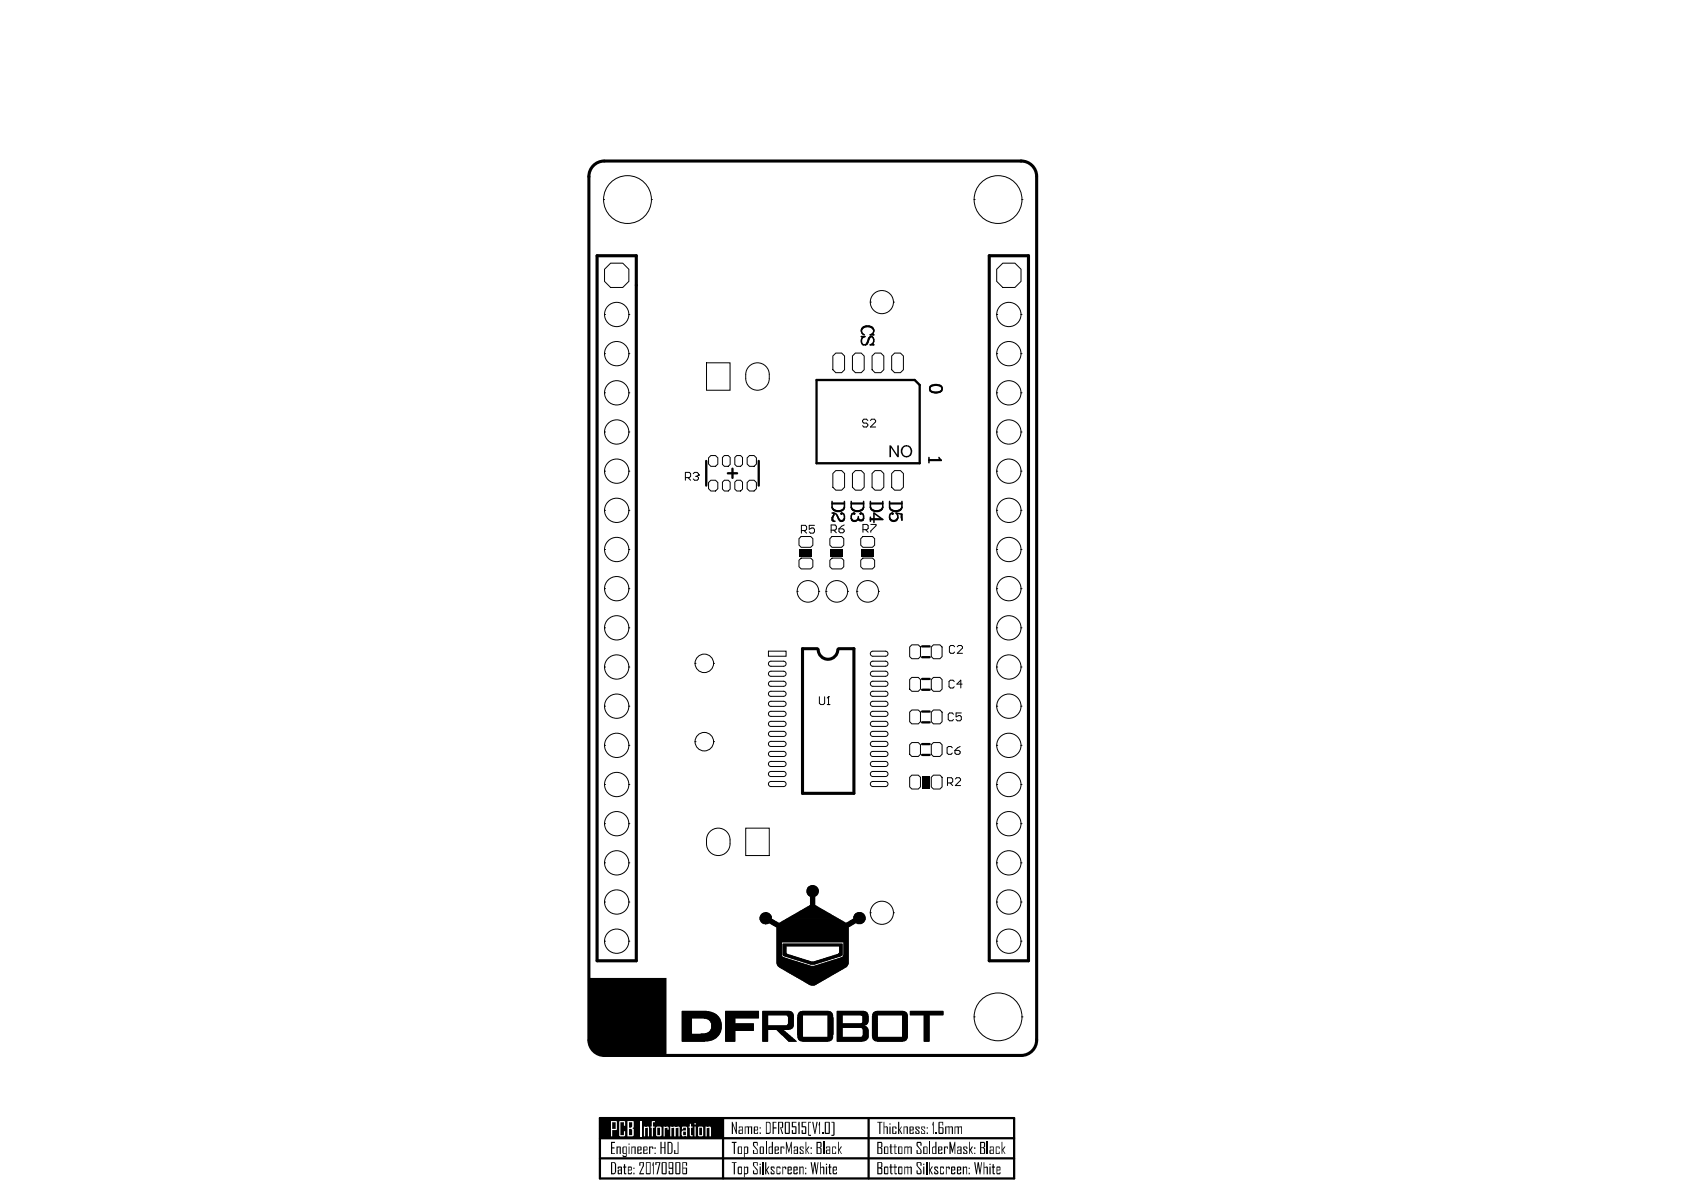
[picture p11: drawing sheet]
<svg xmlns="http://www.w3.org/2000/svg" width="297mm" height="210mm" viewBox="0 0 297 210" stroke-linecap="round" stroke-linejoin="round" font-family="sans-serif">
<path d="M105.8 197.2h73.1v10.7h-73.1zM127.5 197.2v10.7M153.2 197.2v10.7M105.8 204.3h73.1M105.8 200.8h73.1" fill="none" stroke="#000" stroke-width=".39"/>
<g fill="#000">
<path d="M136.3 197.9h.7v.1h-.5v.8h.5v.3h-.5v.9h-.2zM139.7 197.9h.8v.1h-.6v.6l.6 .1-.1 1.3h-.7v-.7h.2v.5h.4v-1h-.6zM141.4 197.9h.8v.1h-.6v.6h.5l.1 .2v1.2h-.8v-.7h.2v.5h.4v-1h-.6zM143.3 197.9h.2l.2 1.8 .3-1.8h.2l-.4 2.1h-.1zM154.7 197.9h.9v.1h-.3v2h-.2v-2h-.4zM157.4 198.8h.7v.3h-.2v-.3h-.3v1.1h.3v-.4h.2v.5h-.7zM161.5 198.8h.7v.3h-.2v-.3h-.3v.3l.5 .5-.1 .4h-.6v-.5h.2v.4h.3v-.3l-.5-.5zM162.5 198.7l.7 .1v.3h-.2v-.3h-.4v.3l.6 .4-.1 .5h-.6v-.5h.1v.4h.4v-.3l-.5-.4zM107.8 201.4h.7v.2h-.5v.8h.4v.2h-.4v.8h.5v.1h-.7zM108.7 202.2l.8 .1v1.2h-.2v-1.1h-.4v1.1h-.2zM110.1 205.3h.2v.5h.2v.2h-.2v.9h.2v.2l-.4-.1v-1h-.2v-.2h.2zM111.4 202.2l.7 .1v1.2h-.2v-1.1h-.4v1.1h-.1z"/>
<path d="M112.8 205.1l.8-.1v.8l-.6 1.1h.6v.2h-.8l.6-1.5v-.5h-.4v.5h-.2zM114.5 202.2h.7v.2v.2h-.2v-.2h-.3v1.1h-.2zM115.2 205h.1v2.1h-.1v-1.5h-.2zM115.6 205h.9l-.5 2.1h-.2l.5-2h-.5v.4h-.2zM116.5 201.4h.2v1h.5v-1h.2v2.1h-.2v-1h-.5v1h-.2zM119.5 201.4h.2v2.1h-.8v-.6h.2v.5h.4zM129.1 201.4h.8v.2h-.3v1.9h-.2v-1.9h-.3zM129.1 205h.8v.1h-.3v2h-.2v-2h-.3zM129.1 197.9h.1l.6 1.5v-1.5h.2v2.1h-.2l-.5-1.6v1.6h-.2zM131.4 198.7h1.3v1.3h-.2v-1.2h-.4v1.2h-.2v-1.2h-.4v1.2h-.1zM132.8 201.5l.2-.1 .6 .1v.6h-.1v-.5h-.5v.4l.6 .8v.7h-.8v-.6h.2v.5h.5v-.5l-.7-.8zM132.8 205.1l.8-.1v.6h-.1v-.5h-.5v.5l.6 .7v.8h-.6l-.2-.1v-.6h.2v.5h.5v-.5l-.7-.8z"/>
<path d="M135 205h.2v1.3l.3-.5h.2l-.4 .6 .4 .7h-.2l-.3-.7v.7h-.2zM136 205.8h.6v.4h-.1v-.2h-.4v.2l.5 .4v.5h-.7v-.4h.2v.2h.4v-.2l-.6-.5zM137 205.8h.7v.4h-.2v-.2h-.4v.9h.4v-.2h.2l-.1 .4h-.6zM137.2 197.9h.9v.1v.8l-.3 .2 .3 1h-.2l-.3-1.2h.3v-.8h-.5v2h-.2zM137.7 202.2l.6 .1v.3h-.1v-.2h-.3v1.1h-.2zM138 205.8h.2a.29 .29 0 0 1 .5 .2v.2h-.2v-.2h-.4v1.1h-.1zM138.6 201.4h.2l.4 1.5 .3-1.5h.2v2.1h-.2v-1.5l-.3 1.3-.4-1.3v1.5h-.2zM140.8 197.9h.2v2.1h-.2zM141 202.3h.7v.3h-.1v-.2h-.3v.2l.4 .4v.5h-.7v-.4h.3v.3h.3v-.3l-.6-.4zM141 205.8h.4a.21 .21 0 0 1 .2-.1 .21 .21 0 0 1 .1 .3v1.1h-.1v-1.1h-.4v1.1h-.2zM142.1 201.4h.1v1.4l.4-.6h.2l-.4 .7 .4 .6h-.2l-.4-.6v.6h-.1zM142.6 197.9h.5v.1h-.4v2.2h.4v.2l-.5-.1z"/>
<path d="M143 205h.2l.2 1.7 .2-1.7h.2l.2 1.7 .2-1.7h.2l-.3 2.1h-.1l-.3-1.7-.2 1.7h-.2zM144.5 197.9h.1v2.1h-.1v-1.5h-.1zM145 199.7h.2v.3h-.2zM144.6 205h.2v.8h.1a.29 .29 0 0 1 .5 .2v1.1h-.2v-1.1h-.4v1.1h-.2zM146.2 205.3h.2v.5h.3v.2h-.3v.9h.3v.2h-.5v-1.1h-.1v-.2h.1zM146.7 197.9l.5 .1v2.2l-.1 .2h-.4v-.2h.3v-2.2h-.3zM146.8 202.3h.7v.3h-.2v-.2h-.4v1h.4v-.3h.2v.4h-.7zM147.8 201.4h.2v1.4l.3-.6h.2l-.4 .7 .4 .6h-.1l-.4-.6v.6h-.2zM155.9 197.9h.1v.8l.5-.1 .1 .2v1.2h-.2v-1.2h-.4v1.2h-.1zM157 201.8h.2v.4h.2v.2h-.2v1h.2v.1h-.3l-.1-.1v-1h-.1v-.2h.1zM157 205.3h.2v.5h.2v.2h-.2v.9h.2v.2h-.2l-.2-.2v-.9h-.1v-.2h.1zM157.8 201.8h.1v.4h.3v.2h-.3v1h.3v.1h-.4v-1.1h-.2v-.2h.2z"/>
<path d="M157.8 205.3h.1v.5h.3v.2h-.3v.9h.3v.2h-.4v-1.1h-.2v-.2h.2zM158.4 197.9h.2v1.4l.4-.6h.1l-.3 .6 .4 .7h-.2l-.4-.7v.7h-.2zM159.4 198.7h.3a.23 .23 0 0 1 .3-.1 .23 .23 0 0 1 .1 .2v1.2h-.2v-1.2h-.4v1.2h-.1zM159.5 202.2l1.3 .1v1.2h-.2v-1.1h-.4v1.1h-.1v-1.1h-.4v1.1h-.2zM159.5 205.8h1a.19 .19 0 0 1 .2 0 .19 .19 0 0 1 .1 .2v1.1h-.2v-1.1h-.4v1.1h-.1v-1.1h-.4v1.1h-.2zM161.7 201.5l.1-.1h.6l.2 .2v.5h-.2v-.5h-.5v.4l.7 .9-.1 .6h-.8v-.6h.2v.5h.5v-.5l-.7-.8zM161.7 205.1l.8-.1 .1 .1v.5h-.2v-.5h-.5v.5l.7 .8v.6l-.2 .1h-.6l-.1-.1v-.6h.2v.5h.5v-.5l-.7-.8zM163.9 205h.1v1.3l.4-.5h.2l-.4 .6 .4 .7h-.2l-.4-.7v.7h-.1zM164.6 197.9h.1v2.1h-.1v-1.5h-.2zM165.1 199.7h.2v.3h-.2zM164.8 205.9l.1-.1h.6v.4h-.2v-.2h-.3v.2l.5 .5-.1 .4h-.6v-.4h.2v.2h.3v-.2l-.5-.5zM165.8 205.8h.7v.4h-.1v-.2h-.5v.9h.5v-.2h.1l-.1 .4h-.6z"/>
<path d="M166.5 202.2h.7v.4h-.1v-.2h-.4v1.1h-.2zM166.8 205.8h.3a.23 .23 0 0 1 .3-.1 .23 .23 0 0 1 .1 .3v.2h-.2v-.2h-.3v1.1h-.2zM166.7 198.7h1a.19 .19 0 0 1 .3-.1 .19 .19 0 0 1 .1 .2v1.2h-.2v-1.2h-.4v1.2h-.2v-1.2h-.4v1.2h-.2zM167.5 201.4h.2l.3 1.5 .4-1.5h.1v2.1h-.1v-1.5l-.4 1.3-.4-1.3 .1 1.5h-.2zM168.4 198.7h1.3v1.3h-.2v-1.2h-.4v1.2h-.2v-1.2h-.4v1.2h-.1zM169.8 205.8h.4a.21 .21 0 0 1 .3-.1 .21 .21 0 0 1 .1 .3v1.1h-.2v-1.1h-.4v1.1h-.2zM169.9 202.3l.6-.1 .2 .2v.2h-.3v-.2h-.3v.2l.6 .5-.1 .4h-.7v-.4h.2v.3h.3v-.3l-.5-.4zM170.9 201.4h.2v1.4l.3-.6h.2l-.3 .7 .3 .6h-.1l-.4-.6v.6h-.2zM171.8 205h.2l.2 1.7 .3-1.7h.2l.2 1.7 .2-1.7h.1l-.3 2.1h-.1l-.3-1.7-.2 1.7h-.1zM173.5 205h.1v.8h.2a.23 .23 0 0 1 .3-.1 .23 .23 0 0 1 .2 .3v1.1h-.3v-1.1h-.4v1.1h-.1zM175.1 205.3h.2v.5h.2v.2h-.2v.9h.2v.2l-.4-.1v-1h-.2v-.2h.2zM175.6 202.3h.7v.3h-.1v-.2h-.4v1h.4v-.3h.1v.4h-.7z"/>
<path d="M176.7 201.4h.1v1.4l.4-.6h.2l-.5 .7 .5 .6h-.2l-.4-.6v.6h-.1z"/>
<path d="M133 198.7l.7 .1v.5l-.5 .1v.5h.4v-.3h.1l-.1 .4h-.5l-.1-.1zM133.2 198.8v.5h.4v-.5z"/>
<path d="M134 198.8h.2v.3h-.2zM134 199.7h.2v.3h-.2z"/>
<path d="M135.1 197.9h.6l.2 .2v1.7l-.2 .2h-.6zM135.2 198v1.8h.5l.1-1.6-.2-.2z"/>
<path d="M138.5 197.9l.8 .1-.1 2h-.7l-.1-.1zM138.6 198v1.8h.5v-1.8z"/>
<path d="M145.5 198h.9l-.1 2h-.8zM145.7 198v1.8h.5v-1.8z"/>
<path d="M156.9 198.2h.2v.2h-.2zM156.9 198.7h.2v1.3h-.2z"/>
<path d="M160.4 198.8h.8v.5l-.6 .1v.5h.4v-.3h.2l-.1 .4h-.7zM160.6 198.8v.5h.4v-.5z"/>
<path d="M163.5 198.8h.2v.3h-.2zM163.5 199.7h.2v.3h-.2z"/>
<path d="M165.5 198l.9-.1v.6h-.2v-.5h-.5v.8h.7v.2v.9l-.1 .1h-.7l-.1-.1zM165.7 199v.8h.5v-.8z"/>
<path d="M107.8 205h.7l.2 .3v1.4l-.4 .4h-.5zM108 205.1v1.8h.3l.2-.1v-1.5l-.2-.2z"/>
<path d="M108.9 205.8h.8v1.3h-.4a.21 .21 0 0 1-.3 .1 .21 .21 0 0 1-.1-.3v-.5l.6-.1v-.3h-.3v.2h-.3zM109.2 206.4v.5h.3v-.5z"/>
<path d="M109.8 202.4l.1-.2h.6v1.8l-.5 .1a.18 .18 0 0 1-.2-.2 .18 .18 0 0 1 .2-.1v.1h.4v-.4h-.6zM110 202.4v.9l.4 .1v-1z"/>
<path d="M110.9 201.7h.1v.3h-.1zM110.9 202.2h.1v1.3h-.1z"/>
<path d="M110.7 205.8h.7v.6h-.5v.5h.4v-.2h.1v.4h-.7zM110.9 206v.3h.4v-.3z"/>
<path d="M111.7 206h.2v.2h-.2zM111.7 206.9h.2v.2h-.2z"/>
<path d="M112.4 202.3h.8v.6h-.6v.5h.4v-.2h.2l-.1 .3h-.7zM112.6 202.4v.4h.4v-.4z"/>
<path d="M113.5 202.2l.7 .1v.6h-.5v.5h.4v-.2h.1v.3h-.8zM113.7 202.4v.4h.4v-.4z"/>
<path d="M113.9 205h.9l-.1 2.1h-.8zM114.1 205.1v1.8h.5v-1.8z"/>
<path d="M115.5 202.4h.2v.2h-.2zM115.5 203.3h.2v.2h-.2z"/>
<path d="M116.7 205.1h.9v1.9l-.1 .1h-.7l-.1-.1zM116.9 205.1v1.8h.5v-1.8z"/>
<path d="M117.7 201.4h.6l.3 .4v1.5l-.2 .2h-.7zM117.9 201.6v1.8h.4l.1-.1v-1.5v-.2z"/>
<path d="M117.9 205l.9 .1v2h-.2h-.7v-.6h.3v.4h.4v-.7l-.7-.1zM118.1 205.1v.9h.5v-.9z"/>
<path d="M119.1 205.1h.9v1.9l-.1 .1h-.8zM119.3 205.1v1.8h.5v-1.8z"/>
<path d="M120.4 205l.8 .1v.5h-.2v-.5h-.5v.9h.7v1.1h-.1h-.7zM120.5 206.1v.8h.5v-.8z"/>
<path d="M130.2 202.2l.7 .1v1.2h-.8zM130.3 202.4v1h.4v-1z"/>
<path d="M130.1 205.9l.2-.1h.6l-.1 1.3h-.5l-.2-.1zM130.3 206v.9h.4v-.9z"/>
<path d="M130.3 198.7h.7v1.3h-.7v-.7h.6v-.5h-.4v.3h-.2zM130.5 199.4v.5l.4-.1v-.4z"/>
<path d="M131.2 202.2l.8 .1v1.1l-.2 .1h-.4v.6h-.2zM131.4 202.4v1h.3l.1-1z"/>
<path d="M131.2 205.8h.4a.19 .19 0 0 1 .3 0 .19 .19 0 0 1 .1 .2v.9l-.3 .2h-.3v.5h-.2zM131.4 206v.9h.4v-.9z"/>
<path d="M134 205.3h.2v.2h-.2zM134 205.8h.2v1.3h-.2z"/>
<path d="M134 202.3h.8l-.1 1.2h-.7zM134.2 202.4v1h.3v-1z"/>
<path d="M136.1 201.4h.2v2.1h-.4a.23 .23 0 0 1-.3 0 .23 .23 0 0 1 0-.2v-.9l.1-.2h.4zM135.7 202.5v.8l.4 .1v-1z"/>
<path d="M136.6 202.3h.8v.6h-.6v.5h.4v-.2h.2l-.1 .3h-.7zM136.8 202.4v.4h.4v-.4z"/>
<path d="M138.9 205.8h.6l.2 .1v.5h-.6v.5h.4v-.2h.2l-.2 .4h-.6zM139.1 206v.3h.4v-.3z"/>
<path d="M139.9 205.8h.8v.6h-.6v.5h.4v-.2h.2l-.1 .4h-.7zM140.1 206v.3h.4v-.3z"/>
<path d="M140 202.3h.8v1.2h-.8v-.6l.6-.1v-.4h-.4v.2h-.2zM140.1 202.9v.5h.5v-.5z"/>
<path d="M142 206h.2v.2h-.2zM142 206.9h.2v.2h-.2z"/>
<path d="M143 202.4h.2v.2h-.2zM143 203.3h.2v.2h-.2z"/>
<path d="M144 201.4h.8l.1 .1v.8l-.3 .1 .3 .2v.9h-.9zM144.2 201.6v.8h.3l.2-.2v-.6zM144.2 202.5v.9h.5v-.8z"/>
<path d="M145.7 205.3h.2v.2h-.2zM145.7 205.8h.2v1.3h-.2z"/>
<path d="M145.8 202.2l.6 .1v1.2h-.7l.1-.7h.5v-.4h-.4v.2h-.2zM145.9 202.9v.5h.4v-.5z"/>
<path d="M146.9 205.8h.7v.6h-.5v.5h.4v-.2h.1l-.1 .4h-.5l-.1-.2zM147.1 206v.3h.4v-.3z"/>
<path d="M154.7 201.4h.8l.1 .2v.7l-.2 .1 .2 .2v.9h-.9zM155 201.6v.8h.2l.2-.2v-.6zM155 202.5v.9h.4v-.8z"/>
<path d="M154.7 205h.9v.1v.7l-.2 .2 .2 .1v.9l-.1 .1h-.8zM155 205.1v.8h.2l.2-.1v-.7zM155 206.1v.8h.4v-.7z"/>
<path d="M155.9 202.3h.8v1.2h-.8zM156.1 202.4v1h.4v-1z"/>
<path d="M155.9 205.8h.8l-.1 1.3h-.7zM156.1 206v.9h.4v-.9z"/>
<path d="M158.4 202.3h.8v1.2h-.8zM158.6 202.4v1h.4v-1z"/>
<path d="M158.4 205.8h.8l-.1 1.3h-.7zM158.6 206v.9h.4v-.9z"/>
<path d="M162.8 205.3h.2v.2h-.2zM162.8 205.8h.2v1.3h-.2z"/>
<path d="M162.8 202.3h.8v1.2h-.8zM163 202.4v1h.5v-1z"/>
<path d="M165 201.4h.2v2.1h-.4a.23 .23 0 0 1-.3 0 .23 .23 0 0 1-.1-.2v-.9l.2-.2h.4zM164.6 202.5v.8l.4 .1v-1z"/>
<path d="M165.5 202.3h.7v.6h-.5v.5h.3v-.2h.2v.3h-.7zM165.7 202.4v.4h.3v-.4z"/>
<path d="M167.7 205.8h.7l.1 .1v.5h-.5v.5h.3v-.2h.2l-.1 .4h-.7zM168 206v.3h.3v-.3z"/>
<path d="M168.8 205.9l.1-.1h.6v.6h-.5v.5h.3v-.2h.2l-.1 .4h-.5l-.1-.1zM169 206v.3h.3v-.3z"/>
<path d="M168.9 202.3h.7v1.2h-.7v-.6l.5-.1v-.4h-.3v.2h-.2zM169 202.9v.5h.4v-.5z"/>
<path d="M170.9 206h.2v.2h-.2zM170.9 206.9h.2v.2h-.2z"/>
<path d="M171.8 202.4h.2v.2h-.2zM171.8 203.3h.2v.2h-.2z"/>
<path d="M172.9 201.4h.7l.2 .1v.8l-.3 .1 .3 .2-.1 .9h-.8zM173.1 201.6v.8h.3l.2-.2v-.6zM173.1 202.5v.9h.5v-.8z"/>
<path d="M174.5 205.3h.2v.2h-.2zM174.5 205.8h.2v1.3h-.2z"/>
<path d="M174.6 202.2l.7 .1v1.2h-.8l.1-.7h.5v-.4h-.4v.2h-.1zM174.7 202.9v.5h.4v-.5z"/>
<path d="M175.8 205.8h.7v.6h-.6v.5h.4v-.2h.2l-.1 .4h-.6zM175.9 206v.3h.4v-.3z"/>
</g>
<path d="M135.2 201.4v2.1M164 201.4v2.1" fill="none" stroke="#000" stroke-width=".18"/>
<path d="M134.6 205v2.1M145.3 201.4v2.1M163.4 205v2.1M174.1 201.4v2.1" fill="none" stroke="#000" stroke-width=".21"/>
<path d="M105.8 197.3h21.6v3.5h-21.6z" fill-rule="evenodd" fill="#000"/>
<g fill="#fff">
<path d="M109.2 197.8h1.1v.8h-.2v-.6h-.7v2.2h.7v-.7h.2v.8l-.2 .1h-.9z"/>
<path d="M112.9 197.7h.2v2.7h-.2z"/>
<path d="M113.6 198.7h.5a.21 .21 0 0 1 .3 0 .21 .21 0 0 1 .1 .2v1.5h-.2v-1.5l-.5 .1v1.4h-.2z"/>
<path d="M115 197.8l.5-.1v.3h-.3v.7h.3v.2h-.3v1.5h-.2v-1.5h-.2v-.2h.2z"/>
<path d="M117 198.7h.8l.1 .1v.5h-.2v-.4l-.4 .1v1.4h-.3z"/>
<path d="M118.2 198.7l1.3 .1a.23 .23 0 0 1 .2-.1 .23 .23 0 0 1 .2 .2v1.5h-.2v-1.5l-.5 .1v1.4h-.3v-1.5l-.5 .1v1.4h-.2z"/>
<path d="M121.7 198.2h.2v.5h.3v.2h-.3v1.3h.3v.2h-.4l-.1-.1v-1.4h-.2v-.2h.2z"/>
<path d="M124.4 198.7h.9l.1 .1v1.6h-.3v-1.5l-.4 .1v1.4h-.3z"/>
<path d="M107.8 197.7l1 .1v1.5h-.8v1.1h-.2zM108 198v1.1h.6v-1.1z"/>
<path d="M110.7 197.7l1.1 .1v1l-.3 .2 .3 .1v1.2l-.2 .1h-.9zM111 198v.9h.3l.2-.2v-.7zM111 199.1v1.1h.5v-.9z"/>
<path d="M115.7 198.8l.2-.1h.6l.2 .1-.1 1.6h-.7l-.2-.1zM115.9 198.9v1.3h.5v-1.3z"/>
<path d="M120.3 198.8l.8-.1 .1 .1v1.6h-.6a.21 .21 0 0 1-.2 .1 .21 .21 0 0 1-.1-.3v-.7l.7-.1v-.5h-.5v.3h-.2zM120.5 199.6v.6h.5v-.6z"/>
<path d="M122.5 198.1h.2v.3h-.2zM122.5 198.7h.2v1.7h-.2z"/>
<path d="M123.1 198.8l.8-.1 .1 .1v1.6h-.9zM123.3 198.9v1.3h.5v-1.3z"/>
</g>
<g fill="none" stroke="#000" stroke-width=".18">
<path d="M106.5 35.2h.1M106.5 35.2a4.2 4.2 0 0 0 4.2 4.2 4.2 4.2 0 0 0 4.2-4.2M106.5 35.2a4.2 4.2 0 0 1 4.2-4.2 4.2 4.2 0 0 1 4.2 4.2M114.9 35.2h.1M171.8 35.2h.1M171.8 35.2a4.2 4.2 0 0 0 4.2 4.2 4.2 4.2 0 0 0 4.3-4.2M171.8 35.2a4.2 4.2 0 0 1 4.2-4.2 4.2 4.2 0 0 1 4.3 4.2M180.3 35.2h.1M106.6 47.5l1.1-1.1h2.1l1.1 1.1v2.1l-1.1 1.1h-2.1l-1.1-1.1zM106.6 55.5h.1M106.6 55.5a2.14 2.14 0 0 0 2.2 2.1 2.14 2.14 0 0 0 2.1-2.1M106.6 55.5a2.14 2.14 0 0 1 2.2-2.2 2.14 2.14 0 0 1 2.1 2.2"/>
<path d="M110.9 55.5h.1M153.5 53.3h.1M153.5 53.3a2.04 2.04 0 0 0 2.1 2 2.04 2.04 0 0 0 2-2M153.5 53.3a2.04 2.04 0 0 1 2.1-2.1 2.04 2.04 0 0 1 2 2.1M157.6 53.3h.1M175.8 47.5l1.1-1.1h2.1l1.1 1.1v2.1l-1.1 1.1h-2.1l-1.1-1.1zM175.8 55.5h.1M175.8 55.5a2.14 2.14 0 0 0 2.2 2.1 2.14 2.14 0 0 0 2.1-2.1M175.8 55.5a2.14 2.14 0 0 1 2.2-2.2 2.14 2.14 0 0 1 2.1 2.2M180.1 55.5h.1M106.6 76.2h.1M106.6 76.2a2.14 2.14 0 0 0 2.2 2.1 2.14 2.14 0 0 0 2.1-2.1"/>
<path d="M106.6 76.2a2.14 2.14 0 0 1 2.2-2.1 2.14 2.14 0 0 1 2.1 2.1M106.6 62.4h.1M106.6 62.4a2.14 2.14 0 0 0 2.2 2.1 2.14 2.14 0 0 0 2.1-2.1M106.6 62.4a2.14 2.14 0 0 1 2.2-2.2 2.14 2.14 0 0 1 2.1 2.2M106.6 69.3h.1M106.6 69.3a2.14 2.14 0 0 0 2.2 2.1 2.14 2.14 0 0 0 2.1-2.1M106.6 69.3a2.14 2.14 0 0 1 2.2-2.2 2.14 2.14 0 0 1 2.1 2.2M110.9 76.2h.1M110.9 62.4h.1M110.9 69.3h.1M124.6 64h4.2v4.8h-4.2zM132.1 64.6a2.15 2.15 0 0 1 2.6-.3 2.15 2.15 0 0 1 1 2.5 2.08 2.08 0 0 1-2.1 2 2.08 2.08 0 0 1-2.1-2 2.48 2.48 0 0 1 .6-2.2z"/>
<path d="M146.9 62.8l.5-.5h1.1l.5 .5v2.4l-.5 .5h-1.1l-.5-.5zM150.4 62.8l.5-.5h1l.5 .5v2.4l-.5 .5h-1l-.5-.5zM153.1 74.2l-.3-.3h-.4l-.3 .3v.2l.3 .2h.4l.3 .3v.2l-.3 .2h-.4l-.3-.2M153.5 74.2l.3-.3h.4l.3 .3v.2l-1 .9h1M153.8 62.8l.5-.5h1.1l.5 .5v2.4l-.5 .5h-1.1l-.5-.5zM157.3 62.8l.5-.5h1l.6 .5v2.4l-.6 .5h-1l-.5-.5zM175.8 76.2h.1M175.8 76.2a2.14 2.14 0 0 0 2.2 2.1 2.14 2.14 0 0 0 2.1-2.1M175.8 76.2a2.14 2.14 0 0 1 2.2-2.1 2.14 2.14 0 0 1 2.1 2.1M175.8 62.4h.1M175.8 62.4a2.14 2.14 0 0 0 2.2 2.1 2.14 2.14 0 0 0 2.1-2.1M175.8 62.4a2.14 2.14 0 0 1 2.2-2.2 2.14 2.14 0 0 1 2.1 2.2"/>
<path d="M175.8 69.3h.1M175.8 69.3a2.14 2.14 0 0 0 2.2 2.1 2.14 2.14 0 0 0 2.1-2.1M175.8 69.3a2.14 2.14 0 0 1 2.2-2.2 2.14 2.14 0 0 1 2.1 2.2M180.1 76.2h.1M180.1 62.4h.1M180.1 69.3h.1M106.6 96.9h.1M106.6 96.9a2.14 2.14 0 0 0 2.2 2.2 2.14 2.14 0 0 0 2.1-2.2M106.6 96.9a2.14 2.14 0 0 1 2.2-2.1 2.14 2.14 0 0 1 2.1 2.1M106.6 90h.1M106.6 90a2.14 2.14 0 0 0 2.2 2.2 2.14 2.14 0 0 0 2.1-2.2M106.6 90a2.14 2.14 0 0 1 2.2-2.1 2.14 2.14 0 0 1 2.1 2.1"/>
<path d="M106.6 83.1h.1M106.6 83.1a2.14 2.14 0 0 0 2.2 2.1 2.14 2.14 0 0 0 2.1-2.1M106.6 83.1a2.14 2.14 0 0 1 2.2-2.1 2.14 2.14 0 0 1 2.1 2.1M110.9 96.9h.1M110.9 90h.1M110.9 83.1h.1M120.9 84.2h.7l.2-.2v-.4l-.2-.3h-.7v1.4M121.4 84.2l.4 .5M122.3 83.6l.2-.3h.5l.2 .3v.2M122.7 84h.3M123 84l.2 .2v.3l-.2 .2h-.5l-.2-.2M123.2 83.8h.1"/>
<path d="M123.2 83.8l-.2 .2M125.4 80.4h.8l.4 .4v1l-.4 .5h-.8l-.4-.5v-1zM125.4 84.7h.8l.4 .4v1.1l-.4 .4h-.8l-.4-.4v-1.1zM127.4 80.7l.4-.3h.7l.3 .3v1.2l-.3 .4h-.7l-.4-.4zM127.4 85l.4-.3h.7l.3 .3v1.3l-.3 .3h-.7l-.4-.3zM129.6 80.7l.4-.3h.6l.4 .3v1.2l-.4 .4h-.6l-.4-.4zM129.6 85l.4-.3h.6l.4 .3v1.3l-.4 .3h-.6l-.4-.3zM131.8 80.8l.4-.4h.8l.4 .4v1l-.4 .5h-.8l-.4-.5zM131.8 85.1l.4-.4h.8l.4 .4v1.1l-.4 .4h-.8l-.4-.4zM140.9 98.8l.4-.4h1.7l.4 .4v1.2l-.4 .3h-1.7l-.4-.3zM140.9 95l.4-.4h1.7l.4 .4v1.2l-.4 .3h-1.7l-.4-.3zM141.4 93.6h.6l.3-.2v-.5l-.3-.2h-.6v1.3"/>
<path d="M141.8 93.6l.5 .4M143.7 92.7h-1v.7l.5-.3h.2l.3 .3v.4l-.3 .2h-.4l-.3-.2M146.4 98.8l.4-.4h1.6l.4 .4v1.2l-.4 .3h-1.6l-.4-.3zM146.4 95l.4-.4h1.6l.4 .4v1.2l-.4 .3h-1.6l-.4-.3zM146.6 93.5h.7l.2-.2v-.5l-.2-.2h-.7v1.4M146.9 83.5l.5-.5h1.1l.5 .5v2.4l-.5 .6h-1.1l-.5-.6zM147.1 93.5l.4 .5M148 93.3h.7l.2 .2v.2l-.2 .3h-.5l-.2-.3zM148.9 92.6l-.5 .2-.4 .5M150.4 83.5l.5-.5h1l.5 .5v2.4l-.5 .6h-1l-.5-.6zM151.8 98.8l.4-.4h1.7l.4 .4v1.2l-.4 .3h-1.7l-.4-.3zM151.8 95l.4-.4h1.7l.4 .4v1.2l-.4 .3h-1.7l-.4-.3z"/>
<path d="M152.2 93.4h.7l.2-.2v-.5l-.2-.2h-.7v1.4M152.7 93.4l.4 .5M153.6 92.5h.9v.2l-.9 1v.2M153.8 83.5l.5-.5h1.1l.5 .5v2.4l-.5 .6h-1.1l-.5-.6zM157.3 83.5l.5-.5h1l.6 .5v2.4l-.6 .6h-1l-.5-.6zM175.8 96.9h.1M175.8 96.9a2.14 2.14 0 0 0 2.2 2.2 2.14 2.14 0 0 0 2.1-2.2M175.8 96.9a2.14 2.14 0 0 1 2.2-2.1 2.14 2.14 0 0 1 2.1 2.1M175.8 90h.1M175.8 90a2.14 2.14 0 0 0 2.2 2.2 2.14 2.14 0 0 0 2.1-2.2M175.8 90a2.14 2.14 0 0 1 2.2-2.1 2.14 2.14 0 0 1 2.1 2.1M175.8 83.1h.1"/>
<path d="M175.8 83.1a2.14 2.14 0 0 0 2.2 2.1 2.14 2.14 0 0 0 2.1-2.1M175.8 83.1a2.14 2.14 0 0 1 2.2-2.1 2.14 2.14 0 0 1 2.1 2.1M180.1 96.9h.1M180.1 90h.1M180.1 83.1h.1M106.6 103.8h.1M106.6 103.8a2.14 2.14 0 0 0 2.2 2.2 2.14 2.14 0 0 0 2.1-2.2M106.6 103.8a2.14 2.14 0 0 1 2.2-2.1 2.14 2.14 0 0 1 2.1 2.1M106.6 117.7h.1M106.6 117.7a2.14 2.14 0 0 0 2.2 2.1 2.14 2.14 0 0 0 2.1-2.1M106.6 117.7a2.14 2.14 0 0 1 2.2-2.2 2.14 2.14 0 0 1 2.1 2.2M106.6 110.7h.1"/>
<path d="M106.6 110.7a2.14 2.14 0 0 0 2.2 2.2 2.14 2.14 0 0 0 2.1-2.2M106.6 110.7a2.14 2.14 0 0 1 2.2-2.1 2.14 2.14 0 0 1 2.1 2.1M110.9 103.8h.1M110.9 117.7h.1M110.9 110.7h.1M122.6 117h.1M122.6 117a1.63 1.63 0 0 0 1.6 1.6 1.63 1.63 0 0 0 1.7-1.6M122.6 117a1.63 1.63 0 0 1 1.6-1.6 1.63 1.63 0 0 1 1.7 1.6M125.9 117h.1M135.5 114.9h3.2v.9h-3.2zM135.6 118.6l.4-.2h2.2a.45 .45 0 0 1 .5 .4 .45 .45 0 0 1-.5 .5h-2.2a.45 .45 0 0 1-.4-.7zM135.6 116.8l.4-.2h2.2a.45 .45 0 0 1 .5 .5 .45 .45 0 0 1-.5 .4h-2.2a.45 .45 0 0 1-.4-.7z"/>
<path d="M140.6 104.3h.1M140.6 104.3a1.91 1.91 0 0 0 1.9 1.9 1.91 1.91 0 0 0 1.9-1.9M140.6 104.3a1.91 1.91 0 0 1 1.9-1.9 1.91 1.91 0 0 1 1.9 1.9M144.4 104.3h.1M145.7 104.3h.1M145.7 104.3a1.91 1.91 0 0 0 1.9 1.9 1.91 1.91 0 0 0 1.9-1.9M145.7 104.3a1.91 1.91 0 0 1 1.9-1.9 1.91 1.91 0 0 1 1.9 1.9M149.5 104.3h.1M151.1 104.3h.1M151.1 104.3a1.91 1.91 0 0 0 2 1.9 1.91 1.91 0 0 0 1.9-1.9M151.1 104.3a1.91 1.91 0 0 1 2-1.9 1.91 1.91 0 0 1 1.9 1.9M153.6 118.6l.4-.2h2.2a.45 .45 0 0 1 .4 .4 .45 .45 0 0 1-.4 .5h-2.2a.45 .45 0 0 1-.4-.7z"/>
<path d="M153.6 115.1l.4-.2h2.2a.45 .45 0 0 1 .4 .4 .45 .45 0 0 1-.4 .5h-2.2a.45 .45 0 0 1-.4-.7zM153.6 116.8l.4-.2h2.2a.45 .45 0 0 1 .4 .5 .45 .45 0 0 1-.4 .4h-2.2a.45 .45 0 0 1-.4-.7zM155 104.3h.1M160.5 119.9l.3-.4h1.2l.4 .4v1.7l-.4 .3h-1.2l-.3-.3zM160.5 114.1l.3-.4h1.2l.4 .4v1.7l-.4 .4h-1.2l-.3-.4zM164.3 119.9l.3-.4h1.2l.4 .4v1.7l-.4 .3h-1.2l-.3-.3zM164.3 114.1l.3-.4h1.2l.4 .4v1.7l-.4 .4h-1.2l-.3-.4zM168.4 114.1l-.2-.2h-.5l-.2 .2v.9l.2 .2h.5l.2-.2M168.8 114.1l.3-.2h.4l.3 .2v.2l-1 .9h1M175.8 103.8h.1M175.8 103.8a2.14 2.14 0 0 0 2.2 2.2 2.14 2.14 0 0 0 2.1-2.2M175.8 103.8a2.14 2.14 0 0 1 2.2-2.1 2.14 2.14 0 0 1 2.1 2.1"/>
<path d="M175.8 117.7h.1M175.8 117.7a2.14 2.14 0 0 0 2.2 2.1 2.14 2.14 0 0 0 2.1-2.1M175.8 117.7a2.14 2.14 0 0 1 2.2-2.2 2.14 2.14 0 0 1 2.1 2.2M175.8 110.7h.1M175.8 110.7a2.14 2.14 0 0 0 2.2 2.2 2.14 2.14 0 0 0 2.1-2.2M175.8 110.7a2.14 2.14 0 0 1 2.2-2.1 2.14 2.14 0 0 1 2.1 2.1M180.1 103.8h.1M180.1 117.7h.1M180.1 110.7h.1M106.6 131.5h.1M106.6 131.5a2.14 2.14 0 0 0 2.2 2.1 2.14 2.14 0 0 0 2.1-2.1M106.6 131.5a2.14 2.14 0 0 1 2.2-2.2 2.14 2.14 0 0 1 2.1 2.2"/>
<path d="M106.6 124.6h.1M106.6 124.6a2.14 2.14 0 0 0 2.2 2.1 2.14 2.14 0 0 0 2.1-2.1M106.6 124.6a2.14 2.14 0 0 1 2.2-2.2 2.14 2.14 0 0 1 2.1 2.2M106.6 138.4h.1M106.6 138.4a2.14 2.14 0 0 0 2.2 2.1 2.14 2.14 0 0 0 2.1-2.1M106.6 138.4a2.14 2.14 0 0 1 2.2-2.2 2.14 2.14 0 0 1 2.1 2.2M110.9 131.5h.1M110.9 124.6h.1M110.9 138.4h.1M122.6 130.8h.1M122.6 130.8a1.63 1.63 0 0 0 1.6 1.7 1.63 1.63 0 0 0 1.7-1.7M122.6 130.8a1.63 1.63 0 0 1 1.6-1.6 1.63 1.63 0 0 1 1.7 1.6"/>
<path d="M125.9 130.8h.1M135.6 136.3l.4-.2h2.2a.45 .45 0 0 1 .5 .4 .45 .45 0 0 1-.5 .5h-2.2a.45 .45 0 0 1-.4-.7zM135.6 138.1l.4-.3h2.2a.45 .45 0 0 1 .5 .5 .45 .45 0 0 1-.5 .4h-2.2a.45 .45 0 0 1-.4-.6zM135.6 131l.4-.2h2.2a.45 .45 0 0 1 .5 .4 .45 .45 0 0 1-.5 .5h-2.2a.45 .45 0 0 1-.4-.7zM135.6 132.8l.4-.3h2.2a.45 .45 0 0 1 .5 .5 .45 .45 0 0 1-.5 .4h-2.2a.45 .45 0 0 1-.4-.6zM135.6 123.9l.4-.2h2.2a.45 .45 0 0 1 .5 .4 .45 .45 0 0 1-.5 .5h-2.2a.45 .45 0 0 1-.4-.7zM135.6 125.7l.4-.2h2.2a.45 .45 0 0 1 .5 .4 .45 .45 0 0 1-.5 .5h-2.2a.45 .45 0 0 1-.4-.7zM135.6 127.5l.4-.3h2.2a.45 .45 0 0 1 .5 .5 .45 .45 0 0 1-.5 .4h-2.2a.45 .45 0 0 1-.4-.6zM135.6 122.2l.4-.3h2.2a.45 .45 0 0 1 .5 .5 .45 .45 0 0 1-.5 .4h-2.2a.45 .45 0 0 1-.4-.6zM135.6 120.4l.4-.2h2.2a.45 .45 0 0 1 .5 .4 .45 .45 0 0 1-.5 .5h-2.2a.45 .45 0 0 1-.4-.7zM135.6 129.2l.4-.2h2.2a.45 .45 0 0 1 .5 .5 .45 .45 0 0 1-.5 .4h-2.2a.45 .45 0 0 1-.4-.7zM135.6 134.5l.4-.2h2.2a.45 .45 0 0 1 .5 .5 .45 .45 0 0 1-.5 .4h-2.2a.45 .45 0 0 1-.4-.7z"/>
<path d="M144.5 122.9v1.1l.3 .3h.4l.3-.3v-1.1M145.9 124.3h.5M146.1 122.9h.1M146.1 122.9v1.4M146.1 122.9l-.2 .2M153.6 138.1l.4-.3h2.2a.45 .45 0 0 1 .4 .5 .45 .45 0 0 1-.4 .4h-2.2a.45 .45 0 0 1-.4-.6zM153.6 136.3l.4-.2h2.2a.45 .45 0 0 1 .4 .4 .45 .45 0 0 1-.4 .5h-2.2a.45 .45 0 0 1-.4-.7zM153.6 131l.4-.2h2.2a.45 .45 0 0 1 .4 .4 .45 .45 0 0 1-.4 .5h-2.2a.45 .45 0 0 1-.4-.7zM153.6 132.8l.4-.3h2.2a.45 .45 0 0 1 .4 .5 .45 .45 0 0 1-.4 .4h-2.2a.45 .45 0 0 1-.4-.6zM153.6 125.7l.4-.2h2.2a.45 .45 0 0 1 .4 .4 .45 .45 0 0 1-.4 .5h-2.2a.45 .45 0 0 1-.4-.7zM153.6 127.5l.4-.3h2.2a.45 .45 0 0 1 .4 .5 .45 .45 0 0 1-.4 .4h-2.2a.45 .45 0 0 1-.4-.6zM153.6 123.9l.4-.2h2.2a.45 .45 0 0 1 .4 .4 .45 .45 0 0 1-.4 .5h-2.2a.45 .45 0 0 1-.4-.7z"/>
<path d="M153.6 122.2l.4-.3h2.2a.45 .45 0 0 1 .4 .5 .45 .45 0 0 1-.4 .4h-2.2a.45 .45 0 0 1-.4-.6zM153.6 120.4l.4-.2h2.2a.45 .45 0 0 1 .4 .4 .45 .45 0 0 1-.4 .5h-2.2a.45 .45 0 0 1-.4-.7zM153.6 129.2l.4-.2h2.2a.45 .45 0 0 1 .4 .5 .45 .45 0 0 1-.4 .4h-2.2a.45 .45 0 0 1-.4-.7zM153.6 134.5l.4-.2h2.2a.45 .45 0 0 1 .4 .5 .45 .45 0 0 1-.4 .4h-2.2a.45 .45 0 0 1-.4-.7zM160.5 137.1l.3-.4h1.2l.4 .4v1.7l-.4 .4h-1.2l-.3-.4zM160.5 131.4l.3-.4h1.2l.4 .4v1.6l-.4 .4h-1.2l-.3-.4zM160.5 125.6l.3-.4h1.2l.4 .4v1.7l-.4 .4h-1.2l-.3-.4zM164.3 137.1l.3-.4h1.2l.4 .4v1.7l-.4 .4h-1.2l-.3-.4zM164.3 131.4l.3-.4h1.2l.4 .4v1.6l-.4 .4h-1.2l-.3-.4zM164.3 125.6l.3-.4h1.2l.4 .4v1.7l-.4 .4h-1.2l-.3-.4zM167.1 138.1h.7l.2-.2v-.5l-.2-.2h-.7v1.4M167.6 138.1l.4 .5"/>
<path d="M168 131.9l-.3-.2h-.4l-.2 .2v.9l.2 .3h.4l.3-.3M168.2 126l-.2-.2h-.5l-.2 .2v.9l.2 .2h.5l.2-.2M168.3 120.2l-.2-.2h-.5l-.2 .2v.9l.2 .3h.5l.2-.3M168.4 132.4h.7l.3 .2v.2l-.3 .3h-.4l-.3-.3zM168.5 137.4l.2-.2h.5l.2 .2v.2l-.9 1h.9M169.4 131.7l-.5 .2-.5 .5M169.6 125.8h-1v.6l.5-.2h.2l.3 .2v.5l-.3 .2h-.4l-.3-.2M169.7 120.7h-.9l.7-.7v1.4M175.8 131.5h.1M175.8 131.5a2.14 2.14 0 0 0 2.2 2.1 2.14 2.14 0 0 0 2.1-2.1M175.8 131.5a2.14 2.14 0 0 1 2.2-2.2 2.14 2.14 0 0 1 2.1 2.2M175.8 124.6h.1"/>
<path d="M175.8 124.6a2.14 2.14 0 0 0 2.2 2.1 2.14 2.14 0 0 0 2.1-2.1M175.8 124.6a2.14 2.14 0 0 1 2.2-2.2 2.14 2.14 0 0 1 2.1 2.2M175.8 138.4h.1M175.8 138.4a2.14 2.14 0 0 0 2.2 2.1 2.14 2.14 0 0 0 2.1-2.1M175.8 138.4a2.14 2.14 0 0 1 2.2-2.2 2.14 2.14 0 0 1 2.1 2.2M180.1 131.5h.1M180.1 124.6h.1M180.1 138.4h.1M106.6 159.1h.1M106.6 159.1a2.14 2.14 0 0 0 2.2 2.1 2.14 2.14 0 0 0 2.1-2.1M106.6 159.1a2.14 2.14 0 0 1 2.2-2.1 2.14 2.14 0 0 1 2.1 2.1M106.6 152.2h.1"/>
<path d="M106.6 152.2a2.14 2.14 0 0 0 2.2 2.1 2.14 2.14 0 0 0 2.1-2.1M106.6 152.2a2.14 2.14 0 0 1 2.2-2.1 2.14 2.14 0 0 1 2.1 2.1M106.6 145.3h.1M106.6 145.3a2.14 2.14 0 0 0 2.2 2.1 2.14 2.14 0 0 0 2.1-2.1M106.6 145.3a2.14 2.14 0 0 1 2.2-2.2 2.14 2.14 0 0 1 2.1 2.2M110.9 159.1h.1M110.9 152.2h.1M110.9 145.3h.1M125.2 146.7a2.15 2.15 0 0 1 2.6-.3 2.15 2.15 0 0 1 1 2.4 2.08 2.08 0 0 1-2.1 2.1 2.08 2.08 0 0 1-2.1-2.1 2.48 2.48 0 0 1 .6-2.1zM131.5 146.1h4.2v4.8h-4.2zM142.3 157.2h2.1M142.3 156.9h2"/>
<path d="M142.3 157h2M142.3 157.1h2.1M142.3 157.3h2.1M142.3 157.4h2M142.3 157.5h2M142.4 156.7h1.9M142.4 156.8h1.9M142.4 157.6h1.9M142.5 156.6h1.6M142.5 156.7h1.7M142.5 157.7h1.8M142.5 157.7h1.7"/>
<path d="M142.5 159.9h1.7M142.5 156.5h1.6M142.5 157.8h1.6M142.6 157.9h1.5M142.6 159.9h1.5M142.6 156.5h1.5M142.6 156.4h1.4M142.7 158h1.3M142.7 159.8h1.3M142.7 156.4h1.2M142.8 158h1.1M142.8 159.8h1.1"/>
<path d="M142.8 156.3h1M142.9 158.1h.9M142.9 159.7h.9M142.9 158.2h.8M142.9 158.3h.8M142.9 158.4h.8M142.9 158.5h.8M142.9 158.6h.8M142.9 158.7h.8M142.9 158.8h.8M142.9 158.9h.8M142.9 159h.8"/>
<path d="M142.9 159.1h.8M142.9 159.2h.8M142.9 159.3h.8M142.9 159.4h.8M142.9 159.5h.8M142.9 159.6h.8M142.9 159.7h.8M142.9 156.3h.8M143.1 156.2h.4M175.8 159.1h.1M175.8 159.1a2.14 2.14 0 0 0 2.2 2.1 2.14 2.14 0 0 0 2.1-2.1M175.8 159.1a2.14 2.14 0 0 1 2.2-2.1 2.14 2.14 0 0 1 2.1 2.1"/>
<path d="M175.8 152.2h.1M175.8 152.2a2.14 2.14 0 0 0 2.2 2.1 2.14 2.14 0 0 0 2.1-2.1M175.8 152.2a2.14 2.14 0 0 1 2.2-2.1 2.14 2.14 0 0 1 2.1 2.1M175.8 145.3h.1M175.8 145.3a2.14 2.14 0 0 0 2.2 2.1 2.14 2.14 0 0 0 2.1-2.1M175.8 145.3a2.14 2.14 0 0 1 2.2-2.2 2.14 2.14 0 0 1 2.1 2.2M180.1 159.1h.1M180.1 152.2h.1M180.1 145.3h.1M106.5 179.4h.1M106.5 179.4a4.2 4.2 0 0 0 4.2 4.2 4.2 4.2 0 0 0 4.2-4.2M106.5 179.4a4.2 4.2 0 0 1 4.2-4.3 4.2 4.2 0 0 1 4.2 4.3"/>
<path d="M106.6 166h.1M106.6 166a2.14 2.14 0 0 0 2.2 2.2 2.14 2.14 0 0 0 2.1-2.2M106.6 166a2.14 2.14 0 0 1 2.2-2.1 2.14 2.14 0 0 1 2.1 2.1M110.9 166h.1M114.9 179.4h.1M120.3 179.1h6.2M120.3 179.2h6.3M120.3 179.3h6.3M120.3 179.3h6.4M120.3 179.4h6.5M120.3 179.5h6.5M120.3 179.6h6.6"/>
<path d="M120.3 179.6h1.7M120.3 179.7h1.7M120.3 179.8h1.7M120.3 179.9h1.7M120.3 180h1.7M120.3 178.7h5.5M120.3 178.7h5.6M120.3 178.8h5.7M120.3 178.8h5.9M120.3 178.9h5.9M120.3 179h6M120.3 179h6.1"/>
<path d="M120.3 178.4h4.3M120.3 178.4h4.7M120.3 178.5h5M120.3 178.6h5.2M120.3 178.6h5.3M124.2 179.6h2.7M124.6 179.7h2.3M124.8 179.7h2.2M124.9 179.8h2.1M125 179.9h2M125.1 179.9h2M125.2 180h1.9"/>
<path d="M128 179.1h5.8M128 179.2h5.8M128 179.3h5.8M128 179.4h5.8M128 179.5h5.8M128 179.6h5.8M128 179.6h1.6M128 179.7h1.6M128 179.8h1.6M128 179.9h1.6M128 180h1.6M128 178.7h5.8"/>
<path d="M128 178.8h5.8M128 178.9h5.8M128 179h5.8M128 178.4h5.8M128 178.5h5.8M128 178.6h5.8M134 162.1h2.1M134 162.2h2.2M134 162.2h2.3M134 161.7h2.1M134 161.8h2.1M134 161.9h2.1"/>
<path d="M134 162h2.1M134.1 162.3h2.3M134.1 162.3h2.4M134.1 161.6h1.9M134.1 161.7h2M134.2 161.5h1.8M134.2 161.6h1.8M134.2 162.4h2.4M134.2 162.5h2.5M134.2 161.4h1.7M134.2 161.4h1.8M134.2 162.5h2.6"/>
<path d="M134.2 162.6h2.7M134.3 161.3h1.5M134.3 162.6h2.7M134.3 162.7h2.8M134.4 161.2h1.3M134.4 162.8h2.8M134.5 162.8h1.2M134.5 161.1h1.2M134.5 179.1h.9M134.5 179.2h.9M134.5 179.3h.9M134.5 179.4h.9"/>
<path d="M134.5 179.5h.9M134.5 179.6h.9M134.5 179.7h.9M134.5 179.8h.9M134.5 179.9h.9M134.5 180h.9M134.5 178.7h5.3M134.5 178.8h5.3M134.5 178.8h5.4M134.5 178.9h5.4M134.5 179h5.4M134.5 179h5.5"/>
<path d="M134.5 178.4h4.7M134.5 178.4h5M134.5 178.5h5.1M134.5 178.6h5.2M134.6 162.9h.9M134.6 161.1h1M134.7 162.9h.7M134.7 161h.7M134.9 161h.3M135 163h.1M135.7 162.8h1.6M135.8 162.9h15"/>
<path d="M136 162.9h14.7M136 163h14.6M136.1 163h14.4M136.3 163.1h14M136.3 163.2h14M136.4 163.2h13.8M136.6 163.3h13.5M136.7 163.3h13.3M136.7 163.4h13.2M136.9 163.5h12.8M137 163.5h12.7M137 167.6h.9"/>
<path d="M137 167.7h.9M137 167.8h.9M137 167.9h.9M137 168h.9M137 168.1h.9M137 168.2h.9M137 168.3h.9M137 168.4h.9M137 168.5h.9M137 168.6h.9M137 168.7h.9M137 168.8h1"/>
<path d="M137 168.8h1.1M137 168.9h1.2M137 169h1.4M137 169h1.6M137 169.1h1.8M137 169.1h1.9M137 169.2h2.2M137 169.2h2.3M137 169.3h2.5M137 169.4h2.7M137 169.4h2.9M137 169.5h3.1"/>
<path d="M137 169.5h3.3M137 169.6h3.5M137 169.7h3.7M137 169.7h3.9M137 169.8h4M137 169.8h4.2M137 169.9h4.5M137 170h4.6M137 166.2h.9M137 166.3h.9M137 166.4h.9M137 166.5h.9"/>
<path d="M137 166.6h.9M137 166.7h.9M137 166.8h.9M137 166.9h.9M137 167h.9M137 167.1h.9M137 167.2h.9M137 167.3h.9M137 167.4h.9M137 167.5h.9M137 163.6h12.6M137 163.7h12.6"/>
<path d="M137 163.8h12.6M137 163.9h12.6M137 164h12.6M137 164.1h12.6M137 164.2h12.6M137 164.3h12.6M137 164.4h12.6M137 164.5h12.6M137 164.6h12.6M137 164.7h12.6M137 164.8h12.6M137 164.9h12.6"/>
<path d="M137 165h12.6M137 165.1h12.6M137 165.2h12.6M137 165.3h12.6M137 165.4h12.6M137 165.5h12.6M137 165.6h12.6M137 165.7h12.6M137 165.8h12.6M137 165.9h12.6M137 166h12.6M137 166.1h12.6"/>
<path d="M137.1 170h4.7M137.1 170.1h4.9M137.1 170.1h5.1M137.2 170.2h5.2M137.2 170.3h5.4M137.2 170.3h5.6M137.3 170.4h5.6M137.3 170.4h12.1M137.4 170.5h11.9M137.5 170.6h11.8M137.5 162.8h11.7M137.5 170.6h11.7"/>
<path d="M137.6 162.8h11.4M137.6 170.7h11.4M137.8 162.7h11.2M137.8 170.7h11.1M137.8 162.6h11.1M137.8 170.8h11.1M137.9 162.6h10.8M137.9 170.9h10.8M138 162.5h10.7M138 170.9h10.7M138.1 167.6h.5M138.1 167.7h.5"/>
<path d="M138.1 167.8h.5M138.1 167.9h.5M138.1 168h.5M138.1 168.1h.5M138.1 168.2h.6M138.1 168.2h.7M138.1 168.3h.7M138.1 168.4h.9M138.1 168.4h1.1M138.1 168.5h1.3M138.1 166.5h10.5M138.1 166.6h10.5"/>
<path d="M138.1 166.7h10.5M138.1 166.8h10.5M138.1 166.9h10.5M138.1 166.9h.5M138.1 167h.5M138.1 167.1h.5M138.1 167.2h.5M138.1 167.3h.5M138.1 167.4h.5M138.1 167.5h.5M138.1 162.5h10.5M138.2 168.5h1.4"/>
<path d="M138.2 171h10.4M138.2 162.4h10.2M138.2 171h10.2M138.3 168.6h1.5M138.3 162.3h10M138.3 171.1h10M138.4 168.7h1.6M138.5 162.3h9.8M138.5 171.2h9.8M138.5 162.2h9.6M138.6 168.7h1.6M138.6 171.2h9.5"/>
<path d="M138.6 162.2h9.4M138.6 171.3h9.4M138.8 162.1h9.1M138.8 168.8h1.5M138.8 171.3h9.1M138.8 179.1h1.2M138.8 162h9M138.8 171.4h9M138.9 179.1h1.1M138.9 179.2h1.1M138.9 162h8.8M138.9 171.5h8.8"/>
<path d="M139 179.3h1M139 168.8h1.6M139.1 179.4h.9M139.1 179.5h.9M139.1 179.6h.9M139.1 179.7h.9M139.1 179.8h.9M139.1 179.9h.9M139.1 180h.9M139.1 161.9h8.5M139.1 171.5h8.5M139.2 161.9h8.3"/>
<path d="M139.2 168.9h1.5M139.2 171.6h8.3M139.2 161.8h8.2M139.2 171.6h8.2M139.4 161.7h7.9M139.4 169h1.5M139.4 171.7h7.9M139.5 161.7h7.7M139.5 171.8h7.7M139.5 169h1.6M139.6 161.6h7.5M139.6 171.8h7.5"/>
<path d="M139.7 161.6h7.3M139.7 171.9h7.3M139.7 169.1h1.6M139.8 161.5h7.1M139.8 171.9h7.1M139.9 161.4h6.9M139.9 169.1h1.6M139.9 172h6.9M140 161.4h6.6M140 172.1h6.6M140.1 161.3h6.5M140.1 172.1h6.5"/>
<path d="M140.1 169.2h1.6M140.2 161.3h6.3M140.2 172.2h6.3M140.3 161.2h6.1M140.3 169.2h1.6M140.3 172.2h6M140.4 161.1h5.9M140.4 172.3h5.9M140.5 161.1h5.7M140.5 169.3h1.5M140.5 172.3h5.7M140.6 161h5.4"/>
<path d="M140.6 172.4h5.4M140.7 179.5h.9M140.7 179.6h.9M140.7 179.7h.9M140.7 179.8h.9M140.7 179.9h.9M140.7 180h.9M140.7 169.4h1.5M140.7 179.1h.9M140.7 179.2h.9M140.7 179.3h.9M140.7 179.4h.9"/>
<path d="M140.7 161h5.2M140.7 179h6.2M140.7 172.5h5.2M140.8 178.8h6M140.8 178.9h6M140.8 179h6M140.9 178.7h5.9M140.9 178.8h5.9M140.9 172.5h5M140.9 160.9h5M140.9 169.4h1.6M140.9 178.7h5.8"/>
<path d="M140.9 172.6h4.8M140.9 160.8h4.8M141 178.6h5.6M141 172.6h4.6M141 160.8h4.6M141.1 169.5h1.5M141.1 178.5h5.4M141.1 160.7h4.5M141.2 172.7h4.4M141.2 178.4h5.2M141.2 160.7h4.3M141.3 169.5h1.5"/>
<path d="M141.3 172.8h4.2M141.3 172.8h4M141.3 160.6h4M141.5 169.6h1.5M141.5 172.9h3.7M141.5 160.5h3.7M141.5 178.4h4.6M141.6 172.9h3.6M141.6 160.5h3.6M141.6 169.7h3.4M141.6 160.4h3.4M141.7 173h3.3"/>
<path d="M141.7 160.4h3.2M141.7 173.1h3.2M141.8 169.7h3.1M141.9 173.1h2.9M141.9 160.3h2.9M141.9 173.2h2.8M141.9 160.2h2.8M142 169.8h2.6M142 173.2h2.6M142 160.2h2.6M142.2 169.8h2.3M142.2 173.3h2.3"/>
<path d="M142.2 160.1h2.3M142.3 173.4h2.1M142.3 160.1h2.1M142.3 173.4h2M142.3 160h2M142.4 169.9h1.9M142.5 173.5h1.7M142.6 170h1.5M142.6 173.5h1.5M142.6 173.6h1.4M142.8 170h1.1M142.8 173.7h1.1"/>
<path d="M142.9 173.7h.9M142.9 170.1h.8M143.1 173.8h.6M143.7 169.6h1.5M143.7 170.4h5.7M143.8 169.5h1.6M143.9 170.3h5.6M144 169.5h1.6M144.1 170.3h5.4M144.2 169.4h1.6M144.3 170.2h5.2M144.4 169.4h1.6"/>
<path d="M144.5 170.1h5.1M144.6 169.3h1.6M144.7 170.1h4.9M144.8 169.2h1.5M144.9 170h4.7M145 169.2h1.5M145.1 170h4.5M145.2 169.1h1.6M145.2 169.9h4.4M145.3 169.1h1.6M145.5 169.8h4.1M145.6 169h1.5"/>
<path d="M145.6 169.8h4M145.7 169h1.6M145.8 169.7h3.8M145.9 168.9h1.6M146 169.7h3.6M146 179.1h.9M146 179.2h.9M146 179.3h.9M146 179.4h.9M146 179.5h.9M146 179.6h.9M146 179.7h.9"/>
<path d="M146 179.8h.9M146 179.9h.9M146 180h.9M146.1 168.8h1.6M146.2 169.6h3.4M146.3 168.8h1.6M146.3 169.5h3.3M146.5 168.7h1.6M146.6 169.5h3M146.7 168.7h1.6M146.8 169.4h2.8M146.9 168.6h1.5"/>
<path d="M146.9 169.4h2.7M147.1 168.5h1.4M147.1 169.3h2.5M147.2 168.5h1.4M147.4 169.2h2.2M147.5 168.4h1.1M147.5 169.2h2.1M147.7 179.1h.9M147.7 179.2h.9M147.7 179.3h.9M147.7 179.4h.9M147.7 179.5h.9"/>
<path d="M147.7 179.6h.9M147.7 179.7h.9M147.7 179.8h.9M147.7 179.9h.9M147.7 180h.9M147.7 168.4h.9M147.7 178.7h5.3M147.7 178.8h5.3M147.7 178.9h5.4M147.7 179h5.4M147.7 178.4h4.7M147.7 178.4h4.9"/>
<path d="M147.7 178.5h5M147.7 178.6h5.2M147.7 169.1h1.9M147.8 168.3h.8M147.9 168.2h.7M147.9 169.1h1.7M148 168.2h.6M148 168.1h.6M148.1 167.6h.5M148.1 167.7h.5M148.1 167.8h.5M148.1 167.9h.5"/>
<path d="M148.1 168h.5M148.1 168.1h.5M148.1 169h1.5M148.1 166.9h.5M148.1 167h.5M148.1 167.1h.5M148.1 167.2h.5M148.1 167.3h.5M148.1 167.4h.5M148.1 167.5h.5M148.3 169h1.3M148.4 168.9h1.2"/>
<path d="M148.6 168.8h1M148.7 168.8h.9M148.7 168.7h.9M148.8 168.5h.8M148.8 168.6h.8M148.8 168.7h.8M148.9 167.6h.7M148.9 167.7h.7M148.9 167.8h.7M148.9 167.9h.7M148.9 168h.7M148.9 168.1h.7"/>
<path d="M148.9 168.2h.7M148.9 168.3h.7M148.9 168.4h.7M148.9 166.2h.7M148.9 166.3h.7M148.9 166.4h.7M148.9 166.5h.7M148.9 166.6h.7M148.9 166.7h.7M148.9 166.8h.7M148.9 166.9h.7M148.9 167h.7"/>
<path d="M148.9 167.1h.7M148.9 167.2h.7M148.9 167.3h.7M148.9 167.4h.7M148.9 167.5h.7M149.3 162.8h1.6M149.4 162.8h2.8M149.5 162.7h2.8M149.6 162.6h2.8M149.7 162.6h2.7M149.8 162.5h2.6M149.9 162.5h2.6"/>
<path d="M150 162.4h2.5M150.1 162.3h2.5M150.2 162.3h2.4M150.3 162.2h2.3M150.4 162.2h2.2M150.5 162.1h2.1M150.6 161.7h2M150.6 161.8h2M150.6 161.9h2M150.6 162h2M150.6 161.6h2M150.7 161.4h1.8"/>
<path d="M150.7 161.5h1.8M150.8 161.3h1.6M150.8 161.4h1.6M150.9 161.2h1.4M150.9 161.1h1.3M151.1 162.8h1M151.1 161.1h1M151.2 162.9h.8M151.2 161h.8M151.3 162.9h.6M151.3 161h.6M151.9 179.1h1.2"/>
<path d="M152.1 179.1h1M152.1 179.2h1.1M152.2 179.3h1M152.2 179.4h1M152.2 179.5h1M152.2 179.6h1M152.2 179.7h1M152.2 179.8h1M152.2 179.9h1M152.2 180h1M153.5 161h.1M153.5 161a2.04 2.04 0 0 0 2.1 2 2.04 2.04 0 0 0 2-2"/>
<path d="M153.5 161a2.04 2.04 0 0 1 2.1-2 2.04 2.04 0 0 1 2 2M153.9 179.3h.9M153.9 179.4h.9M153.9 179.5h.9M153.9 179.6h.9M153.9 179.7h.9M153.9 179.8h.9M153.9 179.9h.9M153.9 180h.9M153.9 179.1h.9M153.9 179.2h.9M153.9 178.9h6.1"/>
<path d="M153.9 179h6.1M154 178.8h6M154 178.7h5.9M154 178.7h6M154.1 178.6h5.7M154.2 178.6h5.6M154.3 178.5h5.4M154.4 178.4h5.1M154.6 178.4h4.7M157.6 161h.1M159.2 179.1h.9M159.2 179.2h.9"/>
<path d="M159.2 179.3h.9M159.2 179.4h.9M159.2 179.5h.9M159.2 179.6h.9M159.2 179.7h.9M159.2 179.8h.9M159.2 179.9h.9M159.2 180h.9M160.6 178.7h5.7M160.6 178.8h5.7M160.6 178.9h5.7M160.6 179h5.7"/>
<path d="M160.6 178.4h5.7M160.6 178.5h5.7M160.6 178.6h5.7M163 179.1h.9M163 179.2h.9M163 179.3h.9M163 179.4h.9M163 179.5h.9M163 179.6h.9M163 179.7h.9M163 179.8h.9M163 179.9h.9"/>
<path d="M163 180h.9M171.8 179.4h.1M171.8 179.4a4.2 4.2 0 0 0 4.2 4.2 4.2 4.2 0 0 0 4.3-4.2M171.8 179.4a4.2 4.2 0 0 1 4.2-4.3 4.2 4.2 0 0 1 4.3 4.3M175.8 166h.1M175.8 166a2.14 2.14 0 0 0 2.2 2.2 2.14 2.14 0 0 0 2.1-2.2M175.8 166a2.14 2.14 0 0 1 2.2-2.1 2.14 2.14 0 0 1 2.1 2.1M180.1 166h.1M180.3 179.4h.1M120.3 180.1h1.7M120.3 180.2h1.7M120.3 180.3h1.7"/>
<path d="M120.3 180.4h1.7M120.3 180.5h1.7M120.3 180.6h1.7M120.3 180.7h1.7M120.3 180.8h1.7M120.3 180.9h1.7M120.3 181h1.7M120.3 181.1h1.7M120.3 181.2h1.7M120.3 181.3h1.7M120.3 181.4h1.7M120.3 181.5h1.7"/>
<path d="M120.3 181.6h1.7M120.3 181.7h1.7M120.3 181.8h1.7M120.3 181.9h1.7M120.3 182h1.7M120.3 182.1h1.7M120.3 182.2h1.7M120.3 182.3h1.7M120.3 182.4h1.7M120.3 182.4h6.6M120.3 182.5h6.5M120.3 182.6h6.5"/>
<path d="M120.3 182.7h6.4M120.3 182.7h6.3M120.3 182.8h6.3M120.3 182.8h6.2M120.3 182.9h6.2M120.3 183h6.1M120.3 183h6M120.3 183.1h6M120.3 183.1h5.9M120.3 183.2h5.8M120.3 183.3h5.7M120.3 183.3h5.6"/>
<path d="M120.3 183.4h5.5M120.3 183.4h5.3M120.3 183.5h5.2M120.3 183.6h4.9M120.3 183.6h4.6M120.3 183.7h4M123.7 182.4h3.2M124.4 182.3h2.5M124.6 182.2h2.3M124.8 182.2h2.2M124.9 182.1h2.1M125 182.1h2.1"/>
<path d="M125.1 182h2M125.2 181.9h1.9M125.3 180.1h1.8M125.3 181.8h1.8M125.3 180.2h1.8M125.4 180.2h1.7M125.4 180.3h1.8M125.4 181.6h1.8M125.4 181.7h1.8M125.5 180.4h1.7M125.5 180.5h1.7M125.5 181.5h1.7"/>
<path d="M125.5 180.6h1.7M125.5 180.7h1.7M125.5 180.8h1.7M125.5 180.9h1.7M125.5 181h1.7M125.5 181.1h1.7M125.5 181.2h1.7M125.5 181.3h1.7M125.5 181.4h1.7M128 180.1h1.6M128 180.2h1.6M128 180.3h1.6"/>
<path d="M128 180.4h1.6M128 180.5h1.6M128 180.6h4.9M128 180.7h4.9M128 180.8h4.9M128 180.9h4.9M128 181h4.9M128 181.1h4.9M128 181.2h4.9M128 181.3h4.9M128 181.4h4.9M128 181.5h4.9"/>
<path d="M128 181.6h4.9M128 181.7h4.9M128 181.8h4.9M128 181.8h1.6M128 181.9h1.6M128 182h1.6M128 182.1h1.6M128 182.2h1.6M128 182.3h1.6M128 182.4h1.6M128 182.5h1.6M128 182.6h1.6"/>
<path d="M128 182.7h1.6M128 182.8h1.6M128 182.9h1.6M128 183h1.6M128 183.1h1.6M128 183.2h1.6M128 183.3h1.6M128 183.4h1.6M128 183.5h1.6M128 183.6h1.6M128 183.7h1.6M134.5 180.1h.9"/>
<path d="M134.5 180.2h.9M134.5 180.3h.9M134.5 180.4h.9M134.5 180.5h.9M134.5 180.6h.9M134.5 180.7h.9M134.5 180.8h.9M134.5 180.9h.9M134.5 180.9h5.5M134.5 181h5.4M134.5 181.1h5.4M134.5 181.2h5.3"/>
<path d="M134.5 181.3h5.3M134.5 181.4h5.2M134.5 181.5h5M134.5 181.5h4.9M134.5 181.6h4.7M134.5 181.7h.9M134.5 181.8h.9M134.5 181.9h.9M134.5 182h.9M134.5 182.1h.9M134.5 182.2h.9M134.5 182.3h.9"/>
<path d="M134.5 182.4h.9M134.5 182.5h.9M134.5 182.6h.9M134.5 182.7h.9M134.5 182.8h.9M134.5 182.9h.9M134.5 183h.9M134.5 183.1h.9M134.5 183.2h.9M134.5 183.3h.9M134.5 183.4h.9M134.5 183.5h.9"/>
<path d="M134.5 183.6h.9M134.5 183.7h.9M137 181.7h1.1M137.1 181.7h1.1M137.2 181.8h1M137.2 181.8h1.1M137.3 181.9h1.1M137.3 181.9h1.2M137.4 182h1.1M137.5 182.1h1.1M137.6 182.2h1.1M137.6 182.2h1.2"/>
<path d="M137.7 182.3h1.2M137.8 182.4h1.1M137.8 182.4h1.2M137.9 182.5h1.2M138 182.6h1.2M138.1 182.7h1.2M138.2 182.7h1.2M138.2 182.8h1.2M138.3 182.8h1.2M138.3 182.9h1.2M138.4 183h1.3M138.5 183h1.2"/>
<path d="M138.5 183.1h1.3M138.6 183.1h1.2M138.6 183.2h1.3M138.7 183.3h1.3M138.8 183.3h1.3M138.8 180.9h1.2M138.8 183.4h1.3M138.9 180.8h1.1M138.9 183.4h1.3M138.9 183.5h1.4M139 180.6h1M139 180.7h1"/>
<path d="M139 183.6h1.3M139.1 180.1h.9M139.1 180.2h.9M139.1 180.3h.9M139.1 180.4h.9M139.1 180.5h.9M139.1 180.6h.9M139.1 183.6h1.3M139.1 183.7h1.4M140.7 180.1h.9M140.7 180.2h.9M140.7 180.3h.9"/>
<path d="M140.7 180.4h.9M140.7 180.5h.9M140.7 180.6h.9M140.7 180.7h.9M140.7 180.8h.9M140.7 180.9h.9M140.7 181h.9M140.7 181.1h.9M140.7 181.2h.9M140.7 181.3h.9M140.7 181.4h.9M140.7 181.5h.9"/>
<path d="M140.7 181.6h.9M140.7 181.7h.9M140.7 181.8h.9M140.7 181.9h.9M140.7 182h.9M140.7 182.1h.9M140.7 182.2h.9M140.7 182.3h.9M140.7 182.4h.9M140.7 182.5h.9M140.7 182.6h.9M140.7 182.7h.9"/>
<path d="M140.7 182.8h.9M140.7 182.9h.9M140.7 183h6.2M140.8 183.1h6M140.8 183.2h6M140.9 183.3h5.9M140.9 183.4h5.8M141 183.4h5.6M141 183.5h5.6M141.2 183.6h5.3M141.3 183.6h5M141.6 183.7h4.4"/>
<path d="M146 180.1h.9M146 180.2h.9M146 180.3h.9M146 180.4h.9M146 180.5h.9M146 180.6h.9M146 180.7h.9M146 180.8h.9M146 180.9h.9M146 181h.9M146 181.1h.9M146 181.2h.9"/>
<path d="M146 181.3h.9M146 181.4h.9M146 181.5h.9M146 181.6h.9M146 181.7h.9M146 181.8h.9M146 181.9h.9M146 182h.9M146 182.1h.9M146 182.2h.9M146 182.3h.9M146 182.4h.9"/>
<path d="M146 182.5h.9M146 182.6h.9M146 182.7h.9M146 182.8h.9M146 182.9h.9M147.7 180.1h.9M147.7 180.2h.9M147.7 180.3h.9M147.7 180.4h.9M147.7 180.5h.9M147.7 180.6h5.3M147.7 180.6h5.2"/>
<path d="M147.7 180.7h5.2M147.7 180.8h5.1M147.7 180.8h4.9M147.7 180.9h4.8M147.7 180.9h4.7M147.7 181h4.9M147.7 181.1h5M147.7 181.1h5.1M147.7 181.2h5.2M147.7 181.3h.9M147.7 181.4h.9M147.7 181.5h.9"/>
<path d="M147.7 181.6h.9M147.7 181.7h.9M147.7 181.8h.9M147.7 181.9h.9M147.7 182h.9M147.7 182.1h.9M147.7 182.2h.9M147.7 182.3h.9M147.7 182.4h.9M147.7 182.5h.9M147.7 182.6h.9M147.7 182.7h.9"/>
<path d="M147.7 182.8h.9M147.7 182.9h.9M147.7 183h5.5M147.7 183h5.4M147.7 183.1h5.4M147.7 183.2h5.3M147.7 183.3h5.3M147.7 183.3h5.2M147.7 183.4h5.2M147.7 183.4h5.1M147.7 183.5h5M147.7 183.6h4.9"/>
<path d="M147.7 183.6h4.7M147.7 183.7h4.4M151.9 180.5h1.1M152 181.3h1M152 182.9h1.2M152.1 180.5h.9M152.1 181.4h.9M152.1 180.3h1M152.1 180.4h1M152.1 182.8h1.1M152.2 180.1h1M152.2 180.2h1"/>
<path d="M152.2 180.2h.9M152.2 180.3h.9M152.2 181.5h.9M152.2 182.7h1M152.3 181.6h.8M152.3 181.7h.9M152.3 181.8h.9M152.3 181.9h.9M152.3 182h.9M152.3 182.1h.9M152.3 182.2h.9M152.3 182.3h.9"/>
<path d="M152.3 182.4h.9M152.3 182.5h.9M152.3 182.6h.9M153.9 180.1h.9M153.9 180.2h.9M153.9 180.3h.9M153.9 180.4h.9M153.9 180.5h.9M153.9 180.6h.9M153.9 180.7h.9M153.9 180.8h.9M153.9 180.9h.9"/>
<path d="M153.9 181h.9M153.9 181.1h.9M153.9 181.2h.9M153.9 181.3h.9M153.9 181.4h.9M153.9 181.5h.9M153.9 181.6h.9M153.9 181.7h.9M153.9 181.8h.9M153.9 181.9h.9M153.9 182h.9M153.9 182.1h.9"/>
<path d="M153.9 182.2h.9M153.9 182.3h.9M153.9 182.4h.9M153.9 182.5h.9M153.9 182.6h.9M153.9 182.7h.9M153.9 182.8h.9M153.9 182.9h.9M153.9 183h6.2M153.9 183h6.1M153.9 183.1h6.1M154 183.1h6"/>
<path d="M154 183.2h6M154 183.3h6M154 183.3h5.9M154.1 183.4h5.8M154.2 183.4h5.6M154.2 183.5h5.6M154.3 183.6h5.4M154.5 183.6h5M154.8 183.7h4.4M159.2 180.1h.9M159.2 180.2h.9M159.2 180.3h.9"/>
<path d="M159.2 180.4h.9M159.2 180.5h.9M159.2 180.6h.9M159.2 180.7h.9M159.2 180.8h.9M159.2 180.9h.9M159.2 181h.9M159.2 181.1h.9M159.2 181.2h.9M159.2 181.3h.9M159.2 181.4h.9M159.2 181.5h.9"/>
<path d="M159.2 181.6h.9M159.2 181.7h.9M159.2 181.8h.9M159.2 181.9h.9M159.2 182h.9M159.2 182.1h.9M159.2 182.2h.9M159.2 182.3h.9M159.2 182.4h.9M159.2 182.5h.9M159.2 182.6h.9M159.2 182.7h.9"/>
<path d="M159.2 182.8h.9M159.2 182.9h.9M163 180.1h.9M163 180.2h.9M163 180.3h.9M163 180.4h.9M163 180.5h.9M163 180.6h.9M163 180.7h.9M163 180.8h.9M163 180.9h.9M163 181h.9"/>
<path d="M163 181.1h.9M163 181.2h.9M163 181.3h.9M163 181.4h.9M163 181.5h.9M163 181.6h.9M163 181.7h.9M163 181.8h.9M163 181.9h.9M163 182h.9M163 182.1h.9M163 182.2h.9"/>
<path d="M163 182.3h.9M163 182.4h.9M163 182.5h.9M163 182.6h.9M163 182.7h.9M163 182.8h.9M163 182.9h.9M163 183h.9M163 183.1h.9M163 183.2h.9M163 183.3h.9M163 183.4h.9"/>
<path d="M163 183.5h.9M163 183.6h.9M163 183.7h.9"/>
</g>
<path d="M103.9 31.1v152.3M106.6 28.4a2.72 2.72 0 0 0-2.7 2.8M106.6 28.4h73.5M180.1 28.4a2.72 2.72 0 0 1 2.8 2.7M182.9 31.1v152.3M144.2 114.4h-2.6v25.5h9v-25.5h-2.7M144.3 114.6a1.73 1.73 0 0 0 1.7 1.7 1.73 1.73 0 0 0 1.8-1.7M103.9 183.5a2.72 2.72 0 0 0 2.7 2.7M182.9 183.4a2.72 2.72 0 0 1-2.7 2.8h-73.6" fill="none" stroke="#000" stroke-width=".54"/>
<g fill="#000">
<path d="M156.9 78.6h.3l1.1 1.6v-1.6h.2v2h-.2l-1.1-1.6v1.6h-.3zM103.9 172.5h13.7v13.7h-11.3a2.86 2.86 0 0 1-2.4-2.3z"/>
<path d="M159 79a1.04 1.04 0 0 1 1.5-.2 1.04 1.04 0 0 1 .2 1.4 1.04 1.04 0 0 1-1.5 .2l-.1-.1a1.22 1.22 0 0 1-.1-1.3zM159.3 79a.85 .85 0 0 0 0 1.1 .85 .85 0 0 0 1 .3 .88 .88 0 0 0 .3-1.1 .88 .88 0 0 0-.9-.5z"/>
</g>
<g fill="none" stroke="#000" stroke-width=".41">
<path d="M144 67h17.3l.9 .9v13.8h-18.2zM124.6 81.3v4.4M128.4 83.5h1.6M129.2 82.7v1.6M133.8 81.3v4.4M162.6 115.9h1.4M162.6 114h1.4M162.6 119.8h1.4M162.6 127.4h1.4M162.6 125.5h1.4M162.6 131.3h1.4M162.6 133.2h1.4"/>
<path d="M162.6 121.7h1.4"/>
</g>
<path d="M105.3 45.1h6.9v124.4h-6.9zM174.5 45.1h6.9v124.4h-6.9z" fill="none" stroke="#000" stroke-width=".55"/>
<g fill="#000">
<path d="M141.1 96.8h2.1v1.4h-2.1z" fill-rule="evenodd"/>
<path d="M146.5 96.8h2.2v1.4h-2.2z" fill-rule="evenodd"/>
<path d="M152 96.8h2.1v1.4h-2.1z" fill-rule="evenodd"/>
<path d="M162.6 136.9h1.4v2.1h-1.4z" fill-rule="evenodd"/>
</g>
<g fill="none" stroke="#000" stroke-width=".27">
<path d="M151.9 58.2a1.16 1.16 0 0 1 1.1-.7 1.16 1.16 0 0 1 1.1 .7M151.9 58.2a.73 .73 0 0 0 .6 .9M151.9 58.2a1.24 1.24 0 0 1 2.2 0M151.9 59.4h.7l-.3 .1zM152.3 59.5a.86 .86 0 0 0 0 1.3h.4M153.5 59.1l.3-.1 .3 .1zM153.6 59.4a.75 .75 0 0 1 .5 .6 .75 .75 0 0 1-.3 .7M153.6 59.4l-.3 .2-.4 1-.2 .2M153.6 59.4l-.2 .2-.4 1-.3 .2M154.1 58.2l-.1 .5-.2 .3M153.5 60.8l.3-.1 .3 .1zM164 68.5a1 1 0 0 1 1.2-.7l.9 .4 .1 .3"/>
<path d="M164 68.5v.2M164 68.7a1 1 0 0 0 1.2 .6l.6-.1 .3-.2 .1-.3M164 68.5a1.39 1.39 0 0 1 2.2 0M164 68.7a1.39 1.39 0 0 0 2.2 0M166.2 68.5v.2M146.8 88.8h2.1M146.8 88.9h2.1M146.8 89.5a1.16 1.16 0 0 0 1.1 .7 1.16 1.16 0 0 0 1-.7M146.8 89.5a1.24 1.24 0 0 0 2.1 0M146.8 90.5l.6 .1 .7 1.1a.52 .52 0 0 0 .8-.3M146.8 88.4v1.1M147 90.5l.1 .3"/>
<path d="M147.1 91.9h.2M147.1 90.8l-.3 .5v.4l.3 .2M147.1 90.8l-.2 .5v.3l.2 .3M147.7 91l.4 .8a.5 .5 0 0 0 .7-.1l.1-.3M148.5 90.6l-.1 .1-.1-.1 .2-.1 .3 .2 .1 .7M148.9 88.4v1.1M150.1 88.8h2.2M150.1 88.9h2.2M150.1 89.5a1.16 1.16 0 0 0 1.1 .7 1.16 1.16 0 0 0 1.1-.7M150.1 89.5a1.24 1.24 0 0 0 2.2 0M150.1 91.4a.63 .63 0 0 0 .7 .6 .63 .63 0 0 0 .6-.6M150.1 91.4a.65 .65 0 0 0 1.1 .3"/>
<path d="M150.1 88.4v1.1M150.6 90.6l.1 .1 .1-.1-.2-.1-.3 .2-.2 .7M151.4 91.4l.1 .3 .2 .1 .5-.1 .1-.3M151.4 91.1v.3M151.4 91.4l.3 .3 .5-.1 .1-.2M151.9 90.6l-.1 .1-.1-.1 .2-.1 .3 .2 .1 .7M152.3 88.4v1.1M153.5 89.5a1.24 1.24 0 0 0 2.2 0M153.5 88.8h2.2M153.5 88.9h2.2M153.5 89.5a1.16 1.16 0 0 0 1.1 .7 1.16 1.16 0 0 0 1.1-.7M153.5 88.4v1.1"/>
<path d="M153.5 91.2v.7M153.5 91.5h2M153.5 91.6h2.2l-1.5-1.1v1.7M155.7 88.4v1.1M156.9 88.8h2.2M156.9 88.9h2.2M156.9 89.5a1.16 1.16 0 0 0 1.1 .7 1.16 1.16 0 0 0 1.1-.7M156.9 88.4v1.1M156.9 89.5a1.24 1.24 0 0 0 2.2 0M156.9 91.3a.73 .73 0 0 0 .7 .7 .73 .73 0 0 0 .8-.7M156.9 91.3a.76 .76 0 0 0 .7 .6 .76 .76 0 0 0 .8-.6M157.3 90.6l.1 .1 .1-.1-.2-.1a.63 .63 0 0 0-.4 .8"/>
<path d="M159 90.7l.1 1v-1l-1-.2 .2 .2 .1 .6M159.1 88.4v1.1M163.9 81.1h2M163.9 80.7v.9M165.6 80.7l.4 .5h-2.1"/>
</g>
</svg>
